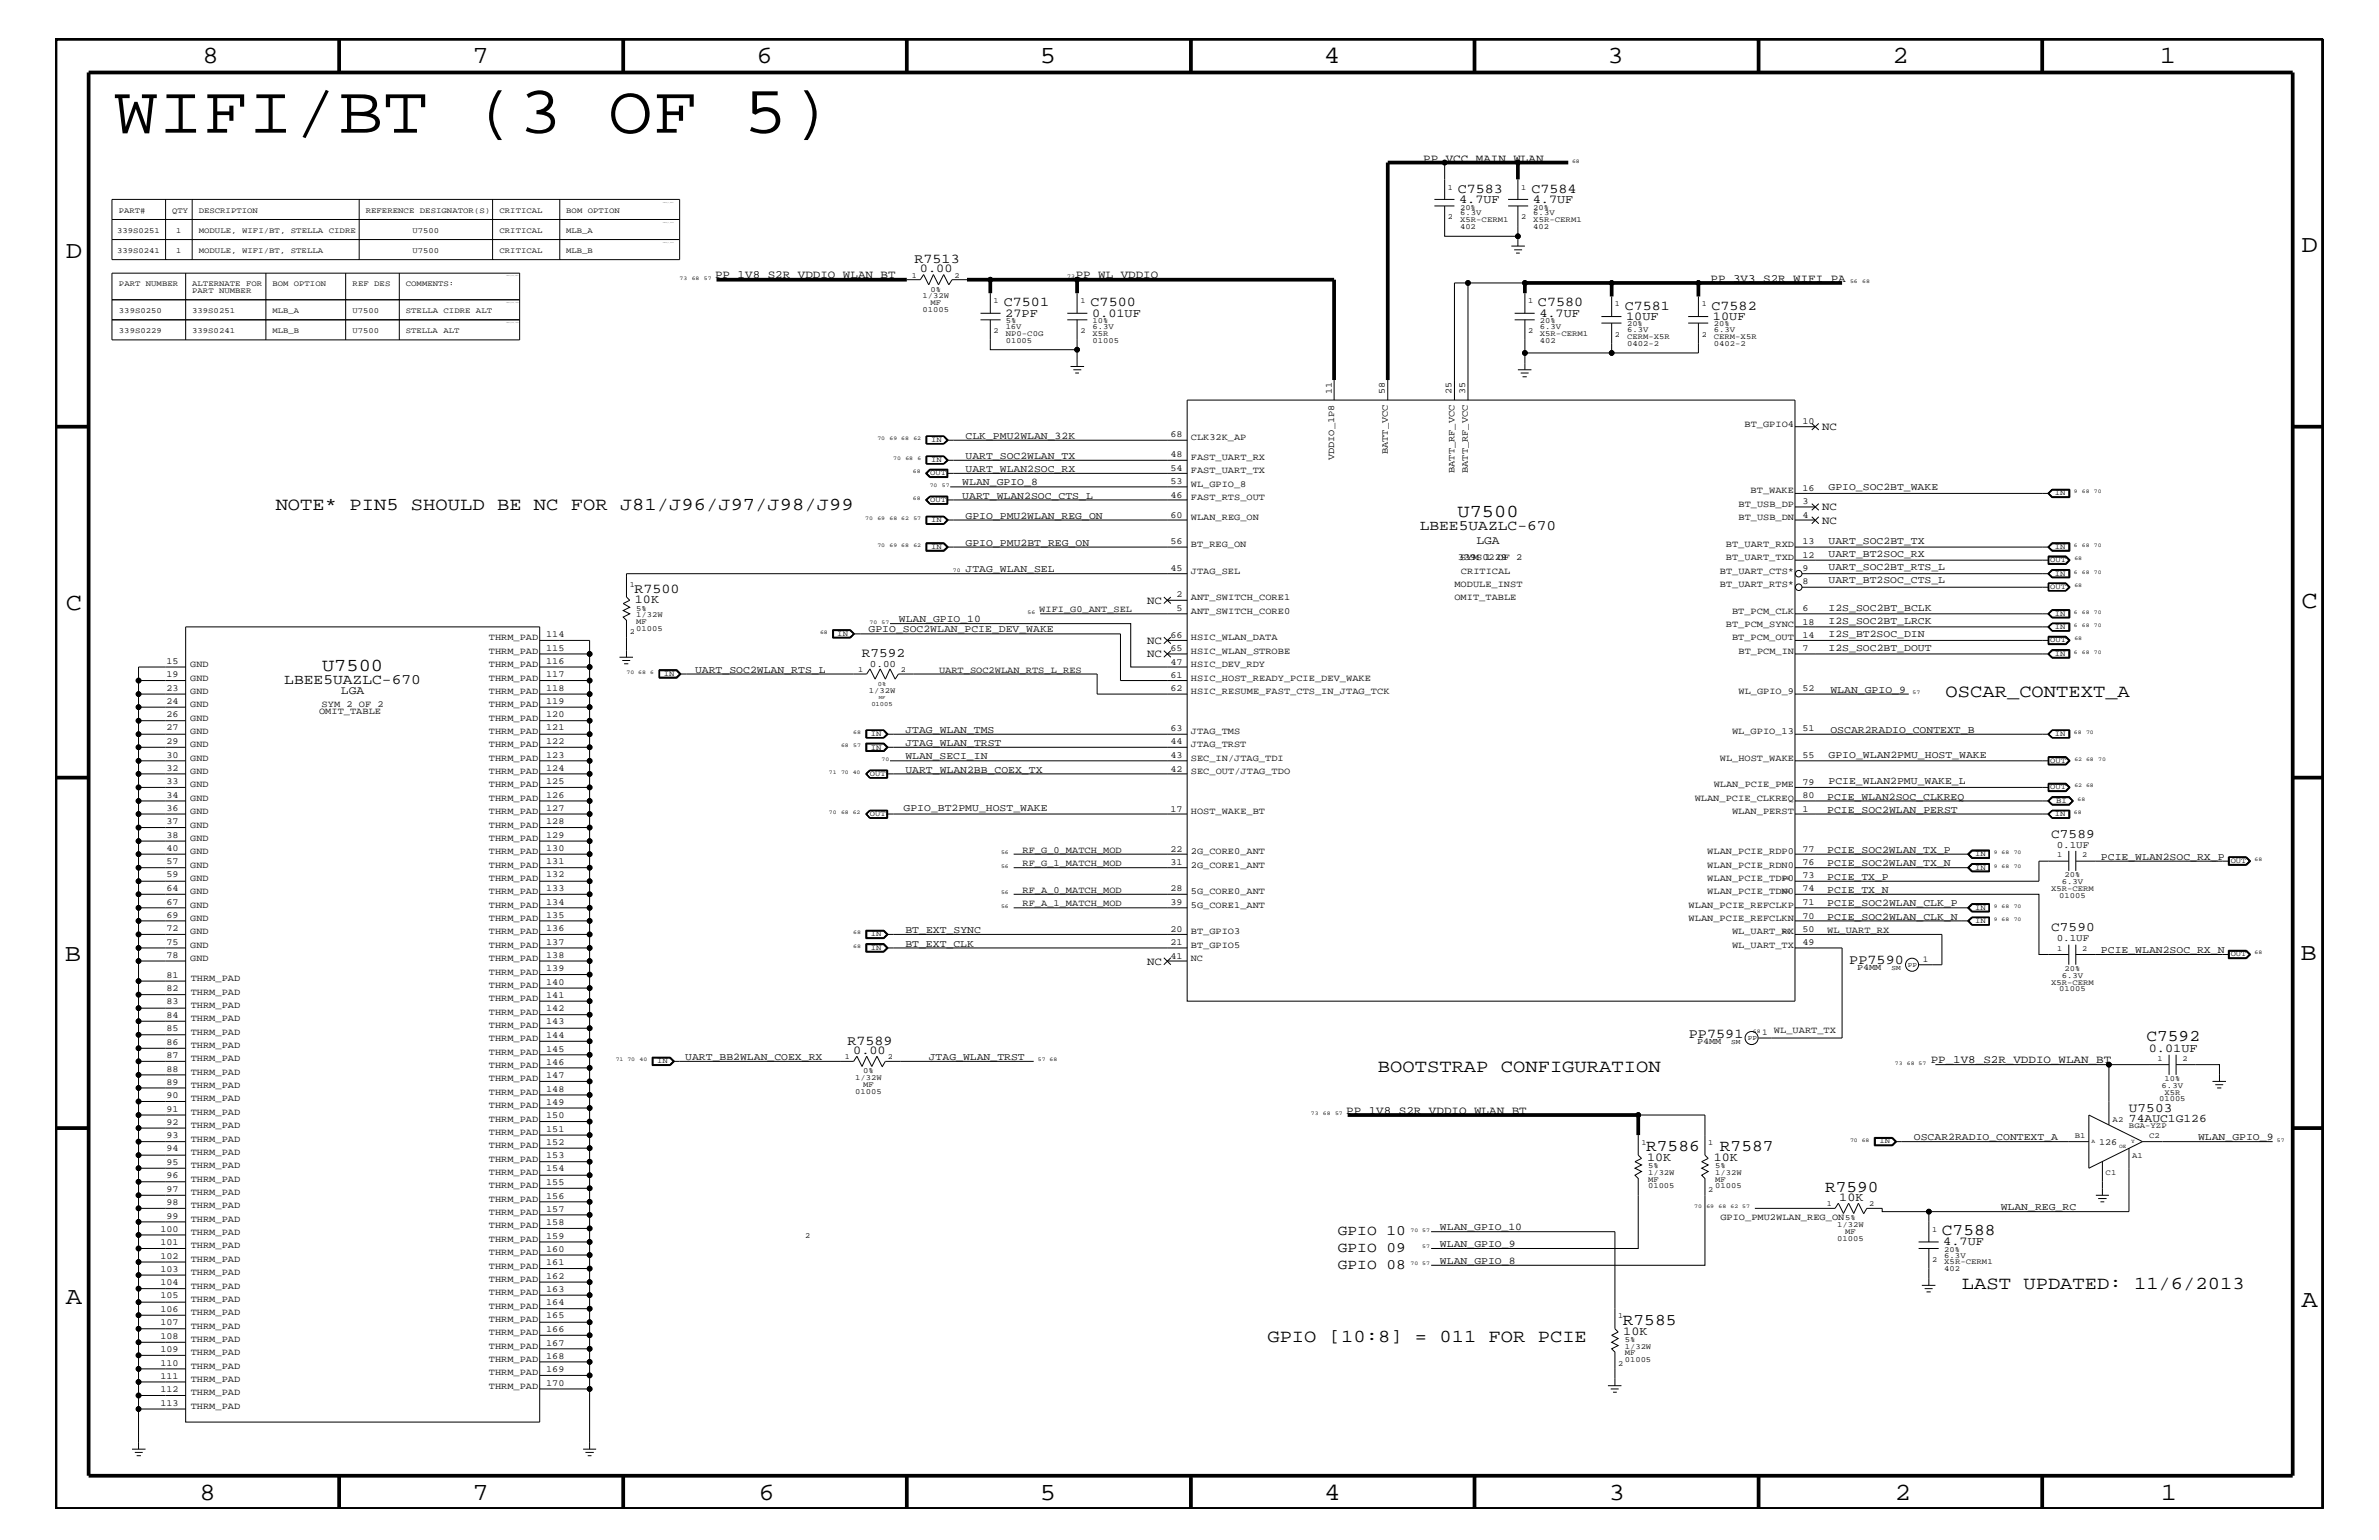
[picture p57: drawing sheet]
<svg xmlns="http://www.w3.org/2000/svg" width="432mm" height="279mm" viewBox="0 0 432 279" stroke-linecap="round" stroke-linejoin="round" font-family="sans-serif">
<defs><g id="words">
<text font-size="12.4" x="20.6" y="24.1">WIFI/BT (3 OF 5)</text>
<g font-size="4.5">
<text x="36.7" y="11.5">8</text>
<text x="85.8" y="11.5">7</text>
<text x="137.3" y="11.5">6</text>
<text x="188.7" y="11.5">5</text>
<text x="240.3" y="11.5">4</text>
<text x="291.8" y="11.5">3</text>
<text x="343.5" y="11.5">2</text>
<text x="392" y="11.5">1</text>
<text x="11.9" y="46.8">D</text>
<text x="417.7" y="45.7">D</text>
<text x="11.9" y="110.6">C</text>
<text x="417.7" y="110.3">C</text>
<text x="11.8" y="174.3">B</text>
<text x="417.6" y="174.2">B</text>
<text x="11.9" y="236.7">A</text>
<text x="417.7" y="237.1">A</text>
<text x="36.2" y="272.1">8</text>
<text x="85.8" y="272.1">7</text>
<text x="137.7" y="272.1">6</text>
<text x="188.7" y="272.1">5</text>
<text x="240.4" y="272.1">4</text>
<text x="292" y="272.1">3</text>
<text x="343.9" y="272.1">2</text>
<text x="392.2" y="272.1">1</text>
</g>
<g font-size="3.3">
<text x="50" y="92.6">NOTE* PIN5 SHOULD BE NC FOR J81/J96/J97/J98/J99</text>
<text x="264.5" y="93.8">U7500</text>
<text x="58.5" y="121.7">U7500</text>
<text x="353.1" y="126.5">OSCAR_CONTEXT_A</text>
<text x="250.1" y="194.4">BOOTSTRAP CONFIGURATION</text>
<text x="356.1" y="233.8">LAST UPDATED: 11/6/2013</text>
<text x="230" y="243.5">GPIO [10:8] = 011 FOR PCIE</text>
</g>
<g font-size="3">
<text x="389.6" y="188.9">C7592</text>
<text x="298.8" y="208.8">R7586</text>
<text x="312.2" y="208.8">R7587</text>
<text x="331.3" y="216.2">R7590</text>
<text x="352.5" y="224.1">C7588</text>
<text x="294.6" y="240.3">R7585</text>
</g>
<g font-size="2.6">
<text x="257.7" y="96.2">LBEE5UAZLC-670</text>
<text x="51.6" y="124.1">LBEE5UAZLC-670</text>
<text x="242.8" y="224.1">GPIO 10</text>
<text x="242.8" y="227.1">GPIO 09</text>
<text x="242.8" y="230.2">GPIO 08</text>
</g>
<g font-size="2.5">
<text x="264.6" y="35">C7583</text>
<text x="278" y="35">C7584</text>
<text x="166" y="47.7">R7513</text>
<text x="182.2" y="55.6">C7501</text>
<text x="198" y="55.6">C7500</text>
<text x="279.1" y="55.6">C7580</text>
<text x="294.9" y="56.2">C7581</text>
<text x="310.6" y="56.2">C7582</text>
<text x="115.1" y="107.6">R7500</text>
<text x="335.7" y="174.9">PP7590</text>
<text x="153.8" y="189.5">R7589</text>
<text x="306.5" y="188.2">PP7591</text>
</g>
<g font-size="2.4">
<text x="156.4" y="119.2">R7592</text>
<text x="372.3" y="152">C7589</text>
<text x="372.3" y="168.9">C7590</text>
<text x="386.4" y="201.8">U7503</text>
</g>
<g font-size="2.2">
<text x="264.8" y="36.8">4.7UF</text>
<text x="278.2" y="36.8">4.7UF</text>
<text x="167" y="49.4">0.00</text>
<text x="182.5" y="57.4">27PF</text>
<text x="198.2" y="57.4">0.01UF</text>
<text x="279.4" y="57.4">4.7UF</text>
<text x="295.1" y="58">10UF</text>
<text x="310.9" y="58">10UF</text>
<text x="115.2" y="109.4">10K</text>
<text x="154.9" y="191.2">0.00</text>
<text x="390" y="190.8">0.01UF</text>
<text x="299" y="210.7">10K</text>
<text x="311.1" y="210.7">10K</text>
<text x="333.8" y="217.9">10K</text>
<text x="352.7" y="225.9">4.7UF</text>
<text x="294.6" y="242.2">10K</text>
</g>
<g font-size="2.1">
<text x="268" y="98.7">LGA</text>
<text x="61.9" y="125.9">LGA</text>
<text x="386.4" y="203.5">74AUC1G126</text>
</g>
<g font-size="2">
<text x="258.3" y="29.3">PP_VCC_MAIN_WLAN</text>
<text x="129.8" y="50.5">PP_1V8_S2R_VDDIO_WLAN_BT</text>
<text x="195.2" y="50.5">PP_WL_VDDIO</text>
<text x="310.5" y="51.1">PP_3V3_S2R_WIFI_PA</text>
<text x="330.7" y="78">NC</text>
<text x="330.7" y="92.6">NC</text>
<text x="330.7" y="95">NC</text>
<text x="208.2" y="109.5">NC</text>
<text x="208.2" y="116.8">NC</text>
<text x="208.2" y="119.2">NC</text>
<text x="208.2" y="175">NC</text>
<text x="350.4" y="192.9">PP_1V8_S2R_VDDIO_WLAN_BT</text>
<text x="244.3" y="202">PP_1V8_S2R_VDDIO_WLAN_BT</text>
</g>
<g font-size="1.9">
<text x="175.3" y="83.3">UART_SOC2WLAN_TX</text>
<text x="175.3" y="79.6">CLK_PMU2WLAN_32K</text>
<text x="174.7" y="88.1">WLAN_GPIO_8</text>
<text x="175.3" y="85.6">UART_WLAN2SOC_RX</text>
<text x="331.9" y="88.9">GPIO_SOC2BT_WAKE</text>
<text x="174.7" y="90.5">UART_WLAN2SOC_CTS_L</text>
<text x="175.3" y="94.2">GPIO_PMU2WLAN_REG_ON</text>
<text x="175.3" y="99">GPIO_PMU2BT_REG_ON</text>
<text x="331.9" y="101">UART_BT2SOC_RX</text>
<text x="331.9" y="98.7">UART_SOC2BT_TX</text>
<text x="175.3" y="103.8">JTAG_WLAN_SEL</text>
<text x="331.9" y="103.5">UART_SOC2BT_RTS_L</text>
<text x="331.9" y="105.9">UART_BT2SOC_CTS_L</text>
<text x="163.2" y="112.9">WLAN_GPIO_10</text>
<text x="331.9" y="110.8">I2S_SOC2BT_BCLK</text>
<text x="331.9" y="113.1">I2S_SOC2BT_LRCK</text>
<text x="157.6" y="114.8">GPIO_SOC2WLAN_PCIE_DEV_WAKE</text>
<text x="331.9" y="115.6">I2S_BT2SOC_DIN</text>
<text x="331.9" y="118.1">I2S_SOC2BT_DOUT</text>
<text x="126.2" y="122">UART_SOC2WLAN_RTS_L</text>
<text x="332.2" y="125.7">WLAN_GPIO_9</text>
<text x="164.3" y="133">JTAG_WLAN_TMS</text>
<text x="164.3" y="135.3">JTAG_WLAN_TRST</text>
<text x="164.3" y="137.8">WLAN_SECI_IN</text>
<text x="331.9" y="137.4">GPIO_WLAN2PMU_HOST_WAKE</text>
<text x="332.2" y="133">OSCAR2RADIO_CONTEXT_B</text>
<text x="164.3" y="140.2">UART_WLAN2BB_COEX_TX</text>
<text x="331.9" y="142.3">PCIE_WLAN2PMU_WAKE_L</text>
<text x="164" y="147.1">GPIO_BT2PMU_HOST_WAKE</text>
<text x="331.6" y="145.1">PCIE_WLAN2SOC_CLKREQ</text>
<text x="331.6" y="147.5">PCIE_SOC2WLAN_PERST</text>
<text x="331.6" y="154.7">PCIE_SOC2WLAN_TX_P</text>
<text x="381.3" y="156">PCIE_WLAN2SOC_RX_P</text>
<text x="331.6" y="157.2">PCIE_SOC2WLAN_TX_N</text>
<text x="331.6" y="159.6">PCIE_TX_P</text>
<text x="331.6" y="162">PCIE_TX_N</text>
<text x="331.6" y="166.9">PCIE_SOC2WLAN_CLK_N</text>
<text x="331.6" y="164.5">PCIE_SOC2WLAN_CLK_P</text>
<text x="164.3" y="171.7">BT_EXT_CLK</text>
<text x="164.3" y="169.3">BT_EXT_SYNC</text>
<text x="381.3" y="172.9">PCIE_WLAN2SOC_RX_N</text>
<text x="124.4" y="192.3">UART_BB2WLAN_COEX_RX</text>
<text x="168.6" y="192.3">JTAG_WLAN_TRST</text>
<text x="347.4" y="206.9">OSCAR2RADIO_CONTEXT_A</text>
<text x="398.9" y="206.9">WLAN_GPIO_9</text>
<text x="363.1" y="219.6">WLAN_REG_RC</text>
<text x="261.4" y="226.3">WLAN_GPIO_9</text>
<text x="261.4" y="223.2">WLAN_GPIO_10</text>
<text x="261.4" y="229.3">WLAN_GPIO_8</text>
</g>
<g font-size="1.8">
<text x="157.9" y="120.9">0.00</text>
<text x="373.3" y="153.8">0.1UF</text>
<text x="373.3" y="170.7">0.1UF</text>
</g>
<g font-size="1.7">
<text x="241.7" y="71.5" transform="rotate(-90 241.7 71.5)">11</text>
<text x="251.4" y="71.5" transform="rotate(-90 251.4 71.5)">58</text>
<text x="263.5" y="71.5" transform="rotate(-90 263.5 71.5)">25</text>
<text x="265.9" y="71.5" transform="rotate(-90 265.9 71.5)">35</text>
<text x="316.7" y="77.4">BT_GPIO4</text>
<text x="327.2" y="76.9">10</text>
<text x="212.4" y="79.4">68</text>
<text x="212.4" y="83">48</text>
<text x="216.2" y="83.5">FAST_UART_RX</text>
<text x="216.2" y="79.9">CLK32K_AP</text>
<text x="242.1" y="83.5" transform="rotate(-90 242.1 83.5)">VDDIO_1P8</text>
<text x="251.9" y="82.4" transform="rotate(-90 251.9 82.4)">BATT_VCC</text>
<text x="212.4" y="85.4">54</text>
<text x="212.4" y="87.8">53</text>
<text x="216.2" y="85.9">FAST_UART_TX</text>
<text x="216.2" y="88.3">WL_GPIO_8</text>
<text x="264" y="85.8" transform="rotate(-90 264 85.8)">BATT_RF_VCC</text>
<text x="266.4" y="85.8" transform="rotate(-90 266.4 85.8)">BATT_RF_VCC</text>
<text x="317.8" y="89.5">BT_WAKE</text>
<text x="327.2" y="89">16</text>
<text x="212.4" y="90.3">46</text>
<text x="212.4" y="93.9">60</text>
<text x="216.2" y="90.7">FAST_RTS_OUT</text>
<text x="216.2" y="94.3">WLAN_REG_ON</text>
<text x="315.6" y="92">BT_USB_DP</text>
<text x="315.6" y="94.3">BT_USB_DN</text>
<text x="327.2" y="93.9">4</text>
<text x="327.2" y="91.5">3</text>
<text x="212.4" y="98.7">56</text>
<text x="216.2" y="99.3">BT_REG_ON</text>
<text x="264.6" y="101.6">339S0229</text>
<text x="265" y="101.6">SYM 1 OF 2</text>
<text x="313.3" y="99.3">BT_UART_RXD</text>
<text x="313.3" y="101.6">BT_UART_TXD</text>
<text x="327.2" y="98.7">13</text>
<text x="327.2" y="101.2">12</text>
<text x="212.4" y="103.6">45</text>
<text x="216.2" y="104.1">JTAG_SEL</text>
<text x="264" y="106.5">MODULE_INST</text>
<text x="265.2" y="104.1">CRITICAL</text>
<text x="312.2" y="106.5">BT_UART_RTS*</text>
<text x="312.2" y="104.1">BT_UART_CTS*</text>
<text x="327.2" y="103.6">9</text>
<text x="327.2" y="106">8</text>
<text x="188.6" y="111.1">WIFI_G0_ANT_SEL</text>
<text x="213.5" y="110.9">5</text>
<text x="213.5" y="108.4">2</text>
<text x="216.2" y="111.4">ANT_SWITCH_CORE0</text>
<text x="216.2" y="108.9">ANT_SWITCH_CORE1</text>
<text x="264" y="108.9">OMIT_TABLE</text>
<text x="313.3" y="113.7">BT_PCM_SYNC</text>
<text x="314.4" y="111.4">BT_PCM_CLK</text>
<text x="327.2" y="110.9">6</text>
<text x="327.2" y="113.3">18</text>
<text x="88.7" y="118.6">THRM_PAD</text>
<text x="88.7" y="116.2">THRM_PAD</text>
<text x="99.1" y="115.6">114</text>
<text x="99.1" y="118.1">115</text>
<text x="212.4" y="115.7">66</text>
<text x="212.4" y="118.1">65</text>
<text x="216.2" y="116.2">HSIC_WLAN_DATA</text>
<text x="216.2" y="118.6">HSIC_WLAN_STROBE</text>
<text x="314.4" y="116.2">BT_PCM_OUT</text>
<text x="315.6" y="118.6">BT_PCM_IN</text>
<text x="327.2" y="118.1">7</text>
<text x="327.2" y="115.7">14</text>
<text x="30.2" y="120.4">15</text>
<text x="30.2" y="122.9">19</text>
<text x="30.2" y="125.3">23</text>
<text x="34.5" y="121">GND</text>
<text x="34.5" y="123.5">GND</text>
<text x="34.5" y="125.9">GND</text>
<text x="88.7" y="125.9">THRM_PAD</text>
<text x="88.7" y="123.5">THRM_PAD</text>
<text x="88.7" y="121">THRM_PAD</text>
<text x="99.1" y="120.4">116</text>
<text x="99.1" y="122.9">117</text>
<text x="99.1" y="125.3">118</text>
<text x="170.4" y="122">UART_SOC2WLAN_RTS_L_RES</text>
<text x="212.4" y="120.6">47</text>
<text x="212.4" y="123">61</text>
<text x="212.4" y="125.4">62</text>
<text x="216.2" y="121">HSIC_DEV_RDY</text>
<text x="216.2" y="123.5">HSIC_HOST_READY_PCIE_DEV_WAKE</text>
<text x="216.2" y="125.9">HSIC_RESUME_FAST_CTS_IN_JTAG_TCK</text>
<text x="315.6" y="125.9">WL_GPIO_9</text>
<text x="327.2" y="125.4">52</text>
<text x="30.2" y="127.7">24</text>
<text x="30.2" y="130.2">26</text>
<text x="34.5" y="128.3">GND</text>
<text x="34.5" y="130.8">GND</text>
<text x="57.9" y="129.6">OMIT_TABLE</text>
<text x="58.4" y="128.3">SYM 2 OF 2</text>
<text x="88.7" y="130.8">THRM_PAD</text>
<text x="88.7" y="128.3">THRM_PAD</text>
<text x="99.1" y="127.7">119</text>
<text x="99.1" y="130.2">120</text>
<text x="30.2" y="132.5">27</text>
<text x="30.2" y="135">29</text>
<text x="30.2" y="137.4">30</text>
<text x="34.5" y="133.2">GND</text>
<text x="34.5" y="135.6">GND</text>
<text x="88.7" y="135.6">THRM_PAD</text>
<text x="88.7" y="133.2">THRM_PAD</text>
<text x="99.1" y="132.5">121</text>
<text x="99.1" y="135">122</text>
<text x="99.1" y="137.4">123</text>
<text x="212.4" y="132.7">63</text>
<text x="212.4" y="135.1">44</text>
<text x="212.4" y="137.5">43</text>
<text x="216.2" y="133.2">JTAG_TMS</text>
<text x="216.2" y="135.6">JTAG_TRST</text>
<text x="314.4" y="133.2">WL_GPIO_13</text>
<text x="327.2" y="132.7">51</text>
<text x="327.2" y="137.5">55</text>
<text x="30.2" y="139.8">32</text>
<text x="30.2" y="142.3">33</text>
<text x="34.5" y="140.4">GND</text>
<text x="34.5" y="142.9">GND</text>
<text x="34.5" y="138">GND</text>
<text x="88.7" y="142.9">THRM_PAD</text>
<text x="88.7" y="140.4">THRM_PAD</text>
<text x="88.7" y="138">THRM_PAD</text>
<text x="99.1" y="139.8">124</text>
<text x="99.1" y="142.3">125</text>
<text x="212.4" y="140">42</text>
<text x="216.2" y="138">SEC_IN/JTAG_TDI</text>
<text x="216.2" y="140.4">SEC_OUT/JTAG_TDO</text>
<text x="311.1" y="142.9">WLAN_PCIE_PME</text>
<text x="312.2" y="138">WL_HOST_WAKE</text>
<text x="327.2" y="142.4">79</text>
<text x="30.2" y="144.7">34</text>
<text x="30.2" y="147.1">36</text>
<text x="30.2" y="149.5">37</text>
<text x="34.5" y="145.3">GND</text>
<text x="34.5" y="147.7">GND</text>
<text x="88.7" y="147.7">THRM_PAD</text>
<text x="88.7" y="145.3">THRM_PAD</text>
<text x="99.1" y="144.7">126</text>
<text x="99.1" y="147.1">127</text>
<text x="99.1" y="149.5">128</text>
<text x="212.4" y="147.3">17</text>
<text x="216.2" y="147.7">HOST_WAKE_BT</text>
<text x="307.6" y="145.3">WLAN_PCIE_CLKREQ</text>
<text x="314.4" y="147.7">WLAN_PERST</text>
<text x="327.2" y="144.8">80</text>
<text x="327.2" y="147.3">1</text>
<text x="30.2" y="152">38</text>
<text x="30.2" y="154.4">40</text>
<text x="34.5" y="152.6">GND</text>
<text x="34.5" y="155">GND</text>
<text x="34.5" y="150.1">GND</text>
<text x="88.7" y="155">THRM_PAD</text>
<text x="88.7" y="152.6">THRM_PAD</text>
<text x="88.7" y="150.1">THRM_PAD</text>
<text x="99.1" y="152">129</text>
<text x="99.1" y="154.4">130</text>
<text x="185.6" y="154.7">RF_G_0_MATCH_MOD</text>
<text x="212.4" y="154.5">22</text>
<text x="216.2" y="155">2G_CORE0_ANT</text>
<text x="309.9" y="155">WLAN_PCIE_RDP0</text>
<text x="327.2" y="154.5">77</text>
<text x="30.2" y="156.8">57</text>
<text x="30.2" y="159.2">59</text>
<text x="30.2" y="161.7">64</text>
<text x="34.5" y="157.4">GND</text>
<text x="34.5" y="159.9">GND</text>
<text x="88.7" y="157.4">THRM_PAD</text>
<text x="88.7" y="159.9">THRM_PAD</text>
<text x="99.1" y="156.8">131</text>
<text x="99.1" y="159.2">132</text>
<text x="99.1" y="161.7">133</text>
<text x="185.6" y="162">RF_A_0_MATCH_MOD</text>
<text x="185.6" y="157.2">RF_G_1_MATCH_MOD</text>
<text x="212.4" y="156.9">31</text>
<text x="212.4" y="161.7">28</text>
<text x="216.2" y="157.4">2G_CORE1_ANT</text>
<text x="309.9" y="159.9">WLAN_PCIE_TDP0</text>
<text x="309.9" y="157.4">WLAN_PCIE_RDN0</text>
<text x="327.2" y="156.9">76</text>
<text x="327.2" y="161.7">74</text>
<text x="327.2" y="159.4">73</text>
<text x="30.2" y="164.1">67</text>
<text x="30.2" y="166.5">69</text>
<text x="34.5" y="164.7">GND</text>
<text x="34.5" y="167.1">GND</text>
<text x="34.5" y="162.2">GND</text>
<text x="88.7" y="167.1">THRM_PAD</text>
<text x="88.7" y="164.7">THRM_PAD</text>
<text x="88.7" y="162.2">THRM_PAD</text>
<text x="99.1" y="164.1">134</text>
<text x="99.1" y="166.5">135</text>
<text x="185.6" y="164.5">RF_A_1_MATCH_MOD</text>
<text x="212.4" y="164.2">39</text>
<text x="216.2" y="162.2">5G_CORE0_ANT</text>
<text x="216.2" y="164.7">5G_CORE1_ANT</text>
<text x="306.5" y="164.7">WLAN_PCIE_REFCLKP</text>
<text x="306.5" y="167.1">WLAN_PCIE_REFCLKN</text>
<text x="309.9" y="162.2">WLAN_PCIE_TDN0</text>
<text x="327.2" y="166.7">70</text>
<text x="327.2" y="164.2">71</text>
<text x="30.2" y="168.9">72</text>
<text x="30.2" y="171.4">75</text>
<text x="30.2" y="173.8">78</text>
<text x="34.5" y="169.5">GND</text>
<text x="34.5" y="172">GND</text>
<text x="88.7" y="172">THRM_PAD</text>
<text x="88.7" y="169.5">THRM_PAD</text>
<text x="99.1" y="168.9">136</text>
<text x="99.1" y="171.4">137</text>
<text x="99.1" y="173.8">138</text>
<text x="212.4" y="169">20</text>
<text x="212.4" y="171.5">21</text>
<text x="212.4" y="173.9">41</text>
<text x="216.2" y="172">BT_GPIO5</text>
<text x="216.2" y="169.5">BT_GPIO3</text>
<text x="314.4" y="172">WL_UART_TX</text>
<text x="314.4" y="169.5">WL_UART_RX</text>
<text x="327.2" y="169">50</text>
<text x="327.2" y="171.5">49</text>
<text x="331.6" y="169.3">WL_UART_RX</text>
<text x="30.2" y="177.4">81</text>
<text x="30.2" y="179.9">82</text>
<text x="34.5" y="174.4">GND</text>
<text x="34.6" y="178">THRM_PAD</text>
<text x="88.7" y="179.3">THRM_PAD</text>
<text x="88.7" y="176.8">THRM_PAD</text>
<text x="88.7" y="174.4">THRM_PAD</text>
<text x="99.1" y="176.2">139</text>
<text x="99.1" y="178.7">140</text>
<text x="216.2" y="174.4">NC</text>
<text x="30.2" y="182.2">83</text>
<text x="30.2" y="184.7">84</text>
<text x="34.6" y="180.5">THRM_PAD</text>
<text x="34.6" y="182.9">THRM_PAD</text>
<text x="34.6" y="185.3">THRM_PAD</text>
<text x="88.7" y="184.1">THRM_PAD</text>
<text x="88.7" y="181.6">THRM_PAD</text>
<text x="99.1" y="181">141</text>
<text x="99.1" y="183.5">142</text>
<text x="99.1" y="185.9">143</text>
<text x="30.2" y="187.1">85</text>
<text x="30.2" y="189.5">86</text>
<text x="30.2" y="192">87</text>
<text x="34.6" y="190.2">THRM_PAD</text>
<text x="34.6" y="187.7">THRM_PAD</text>
<text x="88.7" y="191.4">THRM_PAD</text>
<text x="88.7" y="188.9">THRM_PAD</text>
<text x="88.7" y="186.5">THRM_PAD</text>
<text x="99.1" y="188.3">144</text>
<text x="99.1" y="190.8">145</text>
<text x="30.2" y="194.4">88</text>
<text x="30.2" y="196.8">89</text>
<text x="34.6" y="192.6">THRM_PAD</text>
<text x="34.6" y="195">THRM_PAD</text>
<text x="34.6" y="197.4">THRM_PAD</text>
<text x="88.7" y="196.2">THRM_PAD</text>
<text x="88.7" y="193.7">THRM_PAD</text>
<text x="99.1" y="193.2">146</text>
<text x="99.1" y="195.6">147</text>
<text x="30.2" y="201.7">91</text>
<text x="30.2" y="199.2">90</text>
<text x="34.6" y="202.3">THRM_PAD</text>
<text x="34.6" y="199.8">THRM_PAD</text>
<text x="88.7" y="203.5">THRM_PAD</text>
<text x="88.7" y="201">THRM_PAD</text>
<text x="88.7" y="198.7">THRM_PAD</text>
<text x="99.1" y="198.1">148</text>
<text x="99.1" y="200.4">149</text>
<text x="99.1" y="202.9">150</text>
<text x="30.2" y="204.1">92</text>
<text x="30.2" y="206.5">93</text>
<text x="30.2" y="208.9">94</text>
<text x="34.6" y="209.6">THRM_PAD</text>
<text x="34.6" y="207.1">THRM_PAD</text>
<text x="34.6" y="204.7">THRM_PAD</text>
<text x="88.7" y="208.3">THRM_PAD</text>
<text x="88.7" y="205.9">THRM_PAD</text>
<text x="99.1" y="205.3">151</text>
<text x="99.1" y="207.7">152</text>
<text x="381" y="207.7">126</text>
<text x="30.2" y="211.4">95</text>
<text x="30.2" y="213.8">96</text>
<text x="34.6" y="214.4">THRM_PAD</text>
<text x="34.6" y="211.9">THRM_PAD</text>
<text x="88.7" y="215.6">THRM_PAD</text>
<text x="88.7" y="213.2">THRM_PAD</text>
<text x="88.7" y="210.8">THRM_PAD</text>
<text x="99.1" y="210.2">153</text>
<text x="99.1" y="212.5">154</text>
<text x="99.1" y="215">155</text>
<text x="30.2" y="216.2">97</text>
<text x="30.2" y="218.6">98</text>
<text x="30.2" y="221.1">99</text>
<text x="34.6" y="221.7">THRM_PAD</text>
<text x="34.6" y="219.2">THRM_PAD</text>
<text x="34.6" y="216.9">THRM_PAD</text>
<text x="88.7" y="220.4">THRM_PAD</text>
<text x="88.7" y="218">THRM_PAD</text>
<text x="99.1" y="217.5">156</text>
<text x="99.1" y="219.8">157</text>
<text x="312.3" y="221.4">GPIO_PMU2WLAN_REG_ON</text>
<text x="29.1" y="223.5">100</text>
<text x="29.1" y="225.9">101</text>
<text x="34.6" y="226.5">THRM_PAD</text>
<text x="34.6" y="224.1">THRM_PAD</text>
<text x="88.7" y="227.7">THRM_PAD</text>
<text x="88.7" y="225.3">THRM_PAD</text>
<text x="88.7" y="222.9">THRM_PAD</text>
<text x="99.1" y="222.3">158</text>
<text x="99.1" y="224.7">159</text>
<text x="99.1" y="227.1">160</text>
<text x="29.1" y="228.4">102</text>
<text x="29.1" y="230.7">103</text>
<text x="29.1" y="233.2">104</text>
<text x="34.6" y="233.8">THRM_PAD</text>
<text x="34.6" y="231.3">THRM_PAD</text>
<text x="34.6" y="229">THRM_PAD</text>
<text x="88.7" y="232.6">THRM_PAD</text>
<text x="88.7" y="230.2">THRM_PAD</text>
<text x="99.1" y="229.6">161</text>
<text x="99.1" y="232">162</text>
<text x="29.1" y="235.6">105</text>
<text x="29.1" y="238">106</text>
<text x="34.6" y="238.6">THRM_PAD</text>
<text x="34.6" y="236.2">THRM_PAD</text>
<text x="88.7" y="235">THRM_PAD</text>
<text x="88.7" y="237.4">THRM_PAD</text>
<text x="88.7" y="239.9">THRM_PAD</text>
<text x="99.1" y="234.4">163</text>
<text x="99.1" y="236.8">164</text>
<text x="99.1" y="239.2">165</text>
<text x="29.1" y="240.5">107</text>
<text x="29.1" y="242.9">108</text>
<text x="29.1" y="245.3">109</text>
<text x="34.6" y="241.1">THRM_PAD</text>
<text x="34.6" y="243.5">THRM_PAD</text>
<text x="34.6" y="245.9">THRM_PAD</text>
<text x="88.7" y="244.7">THRM_PAD</text>
<text x="88.7" y="242.3">THRM_PAD</text>
<text x="99.1" y="241.7">166</text>
<text x="99.1" y="244.1">167</text>
<text x="29.1" y="247.8">110</text>
<text x="29.1" y="250.1">111</text>
<text x="34.6" y="248.4">THRM_PAD</text>
<text x="34.6" y="250.7">THRM_PAD</text>
<text x="88.7" y="252">THRM_PAD</text>
<text x="88.7" y="249.5">THRM_PAD</text>
<text x="88.7" y="247.1">THRM_PAD</text>
<text x="99.1" y="246.5">168</text>
<text x="99.1" y="248.9">169</text>
<text x="99.1" y="251.4">170</text>
<text x="29.1" y="252.6">112</text>
<text x="29.1" y="255">113</text>
<text x="34.6" y="253.2">THRM_PAD</text>
<text x="34.6" y="255.6">THRM_PAD</text>
</g>
<g font-size="1.6">
<text x="337.1" y="176.1">P4MM</text>
<text x="349" y="174.5">1</text>
<text x="308" y="189.4">P4MM</text>
<text x="319.9" y="187.8">1 WL_UART_TX</text>
</g>
<g font-size="1.4">
<text x="262.8" y="34.4">1</text>
<text x="276.1" y="34.4">1</text>
<text x="21.6" y="38.6">PART#</text>
<text x="31.2" y="38.6">QTY</text>
<text x="36.1" y="38.6">DESCRIPTION</text>
<text x="66.4" y="38.6">REFERENCE DESIGNATOR(S)</text>
<text x="90.7" y="38.6">CRITICAL</text>
<text x="102.8" y="38.6">BOM OPTION</text>
<text x="262.8" y="39.8">2</text>
<text x="265" y="38">20%</text>
<text x="265" y="41.5">402</text>
<text x="265" y="39.1">6.3V</text>
<text x="265" y="40.3">X5R-CERM1</text>
<text x="276.1" y="39.8">2</text>
<text x="278.3" y="40.3">X5R-CERM1</text>
<text x="278.3" y="39.1">6.3V</text>
<text x="278.3" y="38">20%</text>
<text x="278.3" y="41.5">402</text>
<text x="21.3" y="42.3">339S0251</text>
<text x="21.3" y="45.9">339S0241</text>
<text x="32" y="42.3">1</text>
<text x="32" y="45.9">1</text>
<text x="36.1" y="42.3">MODULE, WIFI/BT, STELLA CIDRE</text>
<text x="36.1" y="45.9">MODULE, WIFI/BT, STELLA</text>
<text x="74.9" y="42.3">U7500</text>
<text x="74.9" y="45.9">U7500</text>
<text x="90.7" y="42.3">CRITICAL</text>
<text x="90.7" y="45.9">CRITICAL</text>
<text x="102.8" y="42.3">MLB_A</text>
<text x="102.8" y="45.9">MLB_B</text>
<text x="21.6" y="51.9">PART NUMBER</text>
<text x="34.9" y="51.9">ALTERNATE FOR</text>
<text x="34.9" y="53.2">PART NUMBER</text>
<text x="49.4" y="51.9">BOM OPTION</text>
<text x="64" y="51.9">REF DES</text>
<text x="73.7" y="51.9">COMMENTS:</text>
<text x="165.5" y="50.4">1</text>
<text x="168.9" y="52.9">0%</text>
<text x="173.2" y="50.4">2</text>
<text x="21.6" y="56.8">339S0250</text>
<text x="34.9" y="56.8">339S0251</text>
<text x="49.4" y="56.8">MLB_A</text>
<text x="64" y="56.8">U7500</text>
<text x="73.7" y="56.8">STELLA CIDRE ALT</text>
<text x="167.4" y="56.6">01005</text>
<text x="167.4" y="54.1">1/32W</text>
<text x="168.9" y="55.3">MF</text>
<text x="180.3" y="55">1</text>
<text x="182.5" y="58.6">5%</text>
<text x="182.5" y="59.7">16V</text>
<text x="196.1" y="55">1</text>
<text x="198.3" y="59.7">6.3V</text>
<text x="198.3" y="58.6">10%</text>
<text x="277.4" y="55">1</text>
<text x="279.5" y="59.7">6.3V</text>
<text x="279.5" y="58.6">20%</text>
<text x="293.1" y="55.6">1</text>
<text x="295.3" y="59.2">20%</text>
<text x="308.9" y="55.6">1</text>
<text x="311.1" y="59.2">20%</text>
<text x="21.6" y="60.4">339S0229</text>
<text x="34.9" y="60.4">339S0241</text>
<text x="49.4" y="60.4">MLB_B</text>
<text x="64" y="60.4">U7500</text>
<text x="73.7" y="60.4">STELLA ALT</text>
<text x="180.3" y="60.4">2</text>
<text x="182.5" y="60.9">NP0-C0G</text>
<text x="182.5" y="62.2">01005</text>
<text x="196.1" y="60.4">2</text>
<text x="198.3" y="62.2">01005</text>
<text x="198.3" y="60.9">X5R</text>
<text x="277.4" y="60.4">2</text>
<text x="279.5" y="60.9">X5R-CERM1</text>
<text x="279.5" y="62.2">402</text>
<text x="293.1" y="61.1">2</text>
<text x="295.3" y="62.8">0402-2</text>
<text x="295.3" y="60.3">6.3V</text>
<text x="295.3" y="61.5">CERM-X5R</text>
<text x="308.9" y="61.1">2</text>
<text x="311.1" y="62.8">0402-2</text>
<text x="311.1" y="60.3">6.3V</text>
<text x="311.1" y="61.5">CERM-X5R</text>
<text x="169" y="83.8">IN</text>
<text x="169" y="80.2">IN</text>
<text x="168.8" y="86.2">OUT</text>
<text x="373" y="89.9">IN</text>
<text x="168.8" y="91.1">OUT</text>
<text x="169" y="94.8">IN</text>
<text x="169" y="99.6">IN</text>
<text x="373" y="99.6">IN</text>
<text x="114.3" y="106.5">1</text>
<text x="372.1" y="106.9">OUT</text>
<text x="372.1" y="102.1">OUT</text>
<text x="373" y="104.4">IN</text>
<text x="115.5" y="113.1">MF</text>
<text x="115.5" y="110.8">5%</text>
<text x="115.5" y="112">1/32W</text>
<text x="373" y="111.7">IN</text>
<text x="114.3" y="115">2</text>
<text x="115.5" y="114.4">01005</text>
<text x="152" y="115.3">IN</text>
<text x="372.1" y="116.5">OUT</text>
<text x="373" y="119">IN</text>
<text x="373" y="114.2">IN</text>
<text x="120.5" y="122.6">IN</text>
<text x="155.8" y="121.9">1</text>
<text x="157.7" y="125.7">1/32W</text>
<text x="163.5" y="121.9">2</text>
<text x="158.1" y="136">IN</text>
<text x="158.1" y="133.5">IN</text>
<text x="373" y="133.5">IN</text>
<text x="157.9" y="140.8">OUT</text>
<text x="372.1" y="138.4">OUT</text>
<text x="372.1" y="143.2">OUT</text>
<text x="157.9" y="148.1">OUT</text>
<text x="373" y="148.1">IN</text>
<text x="373.2" y="145.7">BI</text>
<text x="358.5" y="155.4">IN</text>
<text x="373.4" y="155.6">1</text>
<text x="378" y="155.6">2</text>
<text x="358.5" y="157.8">IN</text>
<text x="372.3" y="161.7">X5R-CERM</text>
<text x="374.2" y="160.5">6.3V</text>
<text x="374.7" y="159.2">20%</text>
<text x="404.9" y="156.6">OUT</text>
<text x="358.5" y="167.5">IN</text>
<text x="358.5" y="165">IN</text>
<text x="373.8" y="162.8">01005</text>
<text x="158.1" y="169.9">IN</text>
<text x="158.1" y="172.3">IN</text>
<text x="373.4" y="172.6">1</text>
<text x="378" y="172.6">2</text>
<text x="404.9" y="173.5">OUT</text>
<text x="372.3" y="178.7">X5R-CERM</text>
<text x="373.8" y="179.9">01005</text>
<text x="374.2" y="177.4">6.3V</text>
<text x="374.7" y="176.2">20%</text>
<text x="119.3" y="192.9">IN</text>
<text x="153.3" y="192.2">1</text>
<text x="155.2" y="195.9">1/32W</text>
<text x="156.7" y="194.8">0%</text>
<text x="156.7" y="197.2">MF</text>
<text x="161.1" y="192.2">2</text>
<text x="391.6" y="192.6">1</text>
<text x="392.3" y="197.4">6.3V</text>
<text x="392.9" y="196.2">10%</text>
<text x="396.2" y="192.6">2</text>
<text x="155.2" y="198.4">01005</text>
<text x="383.5" y="203.5">A2</text>
<text x="391.9" y="199.8">01005</text>
<text x="392.9" y="198.7">X5R</text>
<text x="297.9" y="207.7">1</text>
<text x="310" y="207.7">1</text>
<text x="341.1" y="207.5">IN</text>
<text x="376.6" y="206.5">B1</text>
<text x="386.4" y="204.7">BGA-YZP</text>
<text x="390.1" y="206.5">C2</text>
<text x="299.1" y="214.4">MF</text>
<text x="299.1" y="211.9">5%</text>
<text x="299.1" y="215.6">01005</text>
<text x="299.1" y="213.2">1/32W</text>
<text x="311.3" y="211.9">5%</text>
<text x="311.3" y="214.4">MF</text>
<text x="311.3" y="213.2">1/32W</text>
<text x="311.3" y="215.6">01005</text>
<text x="382.2" y="213.2">C1</text>
<text x="387" y="210.2">A1</text>
<text x="310" y="216.2">2</text>
<text x="331.6" y="218.9">1</text>
<text x="334.9" y="221.4">5%</text>
<text x="339.3" y="218.9">2</text>
<text x="146.1" y="224.6">2</text>
<text x="333.5" y="222.6">1/32W</text>
<text x="333.5" y="225.1">01005</text>
<text x="334.9" y="223.9">MF</text>
<text x="350.7" y="223.5">1</text>
<text x="352.9" y="227.1">20%</text>
<text x="350.7" y="229">2</text>
<text x="352.9" y="230.7">402</text>
<text x="352.9" y="228.2">6.3V</text>
<text x="352.9" y="229.4">X5R-CERM1</text>
<text x="293.7" y="239.2">1</text>
<text x="294.9" y="243.5">5%</text>
<text x="294.9" y="245.9">MF</text>
<text x="294.9" y="244.7">1/32W</text>
<text x="293.7" y="247.8">2</text>
<text x="294.9" y="247.1">01005</text>
</g>
<g font-size="1.3">
<text x="343.3" y="176">SM</text>
<text x="346.3" y="175.4">PP</text>
<text x="314.2" y="189.3">SM</text>
<text x="317.2" y="188.7">PP</text>
</g>
<g font-size="1.2">
<text x="159.3" y="124.4">0%</text>
<text x="158.2" y="128">01005</text>
</g>
<g font-size="1">
<text x="285.3" y="29.5">68</text>
<text x="123.4" y="50.7">73</text>
<text x="125.6" y="50.7">68</text>
<text x="127.8" y="50.7">57</text>
<text x="193.7" y="50.5">73</text>
<text x="335.8" y="51.3">56</text>
<text x="338" y="51.3">68</text>
<text x="159.3" y="79.9">70</text>
<text x="161.5" y="79.9">69 68</text>
<text x="162.1" y="83.5">70</text>
<text x="164.3" y="83.5">68</text>
<text x="165.8" y="79.9">62</text>
<text x="166.5" y="83.5">6</text>
<text x="165.7" y="85.9">68</text>
<text x="168.7" y="88.3">70</text>
<text x="170.9" y="88.3">57</text>
<text x="376.4" y="89.5">9</text>
<text x="377.9" y="89.5">68</text>
<text x="380.1" y="89.5">70</text>
<text x="157.1" y="94.3">70</text>
<text x="159.3" y="94.3">69</text>
<text x="161.5" y="94.3">68 62</text>
<text x="165.7" y="90.7">68</text>
<text x="165.8" y="94.3">57</text>
<text x="159.3" y="99.3">70</text>
<text x="161.5" y="99.3">69 68</text>
<text x="165.8" y="99.3">62</text>
<text x="376.4" y="99.3">6</text>
<text x="376.5" y="101.6">68</text>
<text x="377.9" y="99.3">68</text>
<text x="380.1" y="99.3">70</text>
<text x="173" y="103.8">70</text>
<text x="376.4" y="104.1">6</text>
<text x="376.5" y="106.5">68</text>
<text x="377.9" y="104.1">68</text>
<text x="380.1" y="104.1">70</text>
<text x="157.8" y="113.1">70</text>
<text x="160" y="113.1">57</text>
<text x="186.5" y="111.4">56</text>
<text x="376.4" y="113.7">6</text>
<text x="376.4" y="111.4">6</text>
<text x="377.9" y="113.7">68</text>
<text x="377.9" y="111.4">68</text>
<text x="380.1" y="113.7">70</text>
<text x="380.1" y="111.4">70</text>
<text x="148.8" y="115">68</text>
<text x="376.4" y="118.6">6</text>
<text x="376.5" y="116.2">68</text>
<text x="377.9" y="118.6">68</text>
<text x="380.1" y="118.6">70</text>
<text x="113.7" y="122.3">70 68</text>
<text x="118" y="122.3">6</text>
<text x="347.1" y="125.9">57</text>
<text x="152.7" y="135.6">68</text>
<text x="154.9" y="135.6">57</text>
<text x="154.9" y="133.2">68</text>
<text x="376.4" y="133.2">68</text>
<text x="378.6" y="133.2">70</text>
<text x="150.5" y="140.4">71</text>
<text x="152.7" y="140.4">70 40</text>
<text x="160" y="138">70</text>
<text x="376.5" y="142.9">62 68</text>
<text x="376.5" y="138">62 68</text>
<text x="380.8" y="138">70</text>
<text x="150.5" y="147.7">70</text>
<text x="152.7" y="147.7">68 62</text>
<text x="376.4" y="147.7">68</text>
<text x="377.1" y="145.3">68</text>
<text x="181.7" y="155">56</text>
<text x="361.9" y="155">9</text>
<text x="363.3" y="155">68</text>
<text x="365.5" y="155">70</text>
<text x="181.7" y="157.4">56</text>
<text x="323.5" y="159.6">68</text>
<text x="323.5" y="162">68</text>
<text x="361.9" y="157.4">9</text>
<text x="363.3" y="157.4">68</text>
<text x="365.5" y="157.4">70</text>
<text x="409.2" y="156.2">68</text>
<text x="181.7" y="164.7">56</text>
<text x="181.7" y="162.2">56</text>
<text x="361.9" y="167.1">9</text>
<text x="361.9" y="164.7">9</text>
<text x="363.3" y="167.1">68</text>
<text x="363.3" y="164.7">68</text>
<text x="365.5" y="167.1">70</text>
<text x="365.5" y="164.7">70</text>
<text x="154.9" y="169.5">68</text>
<text x="154.9" y="172">68</text>
<text x="323.5" y="169.3">68</text>
<text x="409.2" y="173.2">68</text>
<text x="318.2" y="187.5">68</text>
<text x="111.8" y="192.6">71 70</text>
<text x="116.1" y="192.6">40</text>
<text x="188.4" y="192.6">57 68</text>
<text x="343.9" y="193.2">73</text>
<text x="346.1" y="193.2">68 57</text>
<text x="237.9" y="202.3">73</text>
<text x="240.1" y="202.3">68</text>
<text x="242.3" y="202.3">57</text>
<text x="335.8" y="207.1">70 68</text>
<text x="379.6" y="207.4">A</text>
<text x="384.6" y="208.3">OE</text>
<text x="386.8" y="207.5">Y</text>
<text x="413.3" y="207.1">57</text>
<text x="307.5" y="219.2">70</text>
<text x="309.7" y="219.2">69</text>
<text x="311.9" y="219.2">68</text>
<text x="314.1" y="219.2">62 57</text>
<text x="256" y="223.5">70 57</text>
<text x="258.1" y="226.5">57</text>
<text x="256" y="229.6">70 57</text>
</g>
<text font-size=".9" x="159.5" y="126.9">MF</text>
</g></defs>
<g fill="none" stroke="#000" stroke-width=".18">
<path d="M20.3 36.2h103.1v10.9h-103.1zM20.3 39.8h103.1M30.1 36.2v10.9M34.9 36.2v10.9M65.2 36.2v10.9M89.4 36.2v10.9M101.6 36.2v10.9M260.4 37.4h3.6M260.4 36.2h3.6M262.2 37.4v5.5h13.3v1.7M262.2 29.5v6.7M273.7 37.4h3.7"/>
<path d="M273.7 36.2h3.7M275.5 32.5v3.7M275.5 37.4v5.5M20.3 58h74M20.3 43.5h103.1M20.3 49.6h74v12.1h-74zM20.3 54.4h74M33.7 49.6v12.1M48.3 49.6v12.1M62.7 49.6v12.1M72.5 49.6v12.1M164.6 50.7h2.4l.6-.9 1 1.9 .8-1.9 .9 1.9 1-1.9 .9 1.9 .6-1h2.7"/>
<path d="M178 58h3.6M178 56.8h3.6M179.7 58v5.4h15.8v3.1M179.7 53.2v3.6M193.7 58h3.7M193.7 56.8h3.7M195.5 53.2v3.6M195.5 58v5.4M266.4 51.3v21.3M274.3 44.6h2.5M274.8 45.3h1.5M274.9 58h3.7"/>
<path d="M274.9 56.8h3.7M275.2 45.9h.6M276.8 53.2v3.6M276.8 58v9.1M276.8 51.3h-12.8v21.3M290.7 58.6h3.6M290.7 57.4h3.6M292.5 58.6v5.4h15.8v-5.4M292.5 53.8v3.6M306.4 58.6h3.6M306.4 57.4h3.6M308.3 53.8v3.6"/>
<path d="M168.1 79.1h3.3l.7 .8-.7 .6h-3.3zM168.1 79.1v1.4M168.1 79.2h3.2M168.2 79.2v1.3M171.3 79.2l.7 .7-.7 .6M171.3 79.1l.7 .8-.7 .6M171.3 79.2l.6 .7M171.9 79.9l-.6 .6M171.9 79.9h43.6M194.3 66.5h2.5M194.8 67.1h1.5M195.2 67.7h.6"/>
<path d="M215.5 72.6h110.3v109h-110.3zM242.1 68.9v3.7M251.9 68.9v3.7M275.5 67.1h2.5M276 67.7h1.5M276.4 68.4h.7M276.8 64h15.7M325.8 77.4h3.6M328.8 76.8l1.3 1.2M330.1 76.8l-1.3 1.2M168 90.7l.7-.7h3.3v1.5h-3.3zM168 85.9l.7-.8h3.3v1.5h-3.3z"/>
<path d="M168.1 98.5h3.3l.7 .8-.7 .7h-3.3zM168.1 82.7h3.3l.7 .8-.7 .7h-3.3zM168.1 93.7h3.3l.7 .6-.7 .8h-3.3zM168.1 99.9h3.2M168.1 98.6h3.2l.7 .7-.7 .6M168.1 98.5v1.4h3.2l.7-.6-.7-.8M168.1 82.7v1.5M168.1 93.7v1.4M168.1 95h3.2M168.1 93.8h3.2M168.1 84.1h3.2M168.1 82.8h3.2"/>
<path d="M168.1 80.5h3.2M168.2 85.9l.6-.6h3.1v1.2h-3.1zM168.2 82.8v1.3M168.2 93.8v1.2M168.8 90.1l-.6 .6 .6 .7M168.8 85.2h3.2v1.4h-3.2M168.8 90l-.7 .7 .7 .8M168.8 90.1l-.7 .6 .7 .7M168.8 91.4h3.2M168.8 90.1h3.2M168.8 85.2l-.7 .7 .7 .7M171.3 93.8l.7 .5-.7 .7"/>
<path d="M171.3 93.7l.7 .6-.7 .8M171.3 93.8l.6 .5M171.3 82.8l.7 .7-.7 .6M171.3 82.7l.7 .8-.7 .7M171.3 82.8l.6 .7M171.9 99.3l-.6 .6M171.9 99.3l-.6-.6h-3.1v1.2M171.9 99.3h43.6M171.9 94.3l-.6 .7M171.9 94.3h43.6M171.9 90.1v1.3M171.9 90.7h43.6"/>
<path d="M171.9 83.5l-.6 .6M171.9 83.5h43.6M171.9 85.9h43.6M172 90v1.5M172.5 88.3h43M325.8 99.3h46.1M325.8 94.3h3.6M325.8 89.5h46.1M325.8 92h3.6M328.8 91.4l1.3 1.2M328.8 93.8l1.3 1.2M330.1 91.4l-1.3 1.2"/>
<path d="M330.1 93.8l-1.3 1.2M371.9 89.5l.6-.6h3v1.2h-3zM371.9 89.5l.5 .7M372.4 98.6h3.2v1.3h-3.2l-.5-.6zM372.4 98.5h3.3v1.5h-3.3l-.7-.7zM372.4 98.5l-.6 .8 .6 .6h3.3M372.4 88.8h3.3v1.5h-3.3l-.7-.8zM372.4 88.8l-.6 .7 .6 .7M372.4 90.2h3.3M372.4 88.8h3.3M372.4 88.8l-.5 .7M372.5 99.9l-.6-.6 .6-.6h3v1.2"/>
<path d="M375.6 88.8v1.4M33.7 113.7h64.3v144.3h-64.3zM98 116.2h9v2.4h-9M107 118.6v2.4h-9M112.4 119.2h2.5M112.9 119.8h1.5M151.1 114.2h3.2l.8 .8-.8 .8h-3.2zM151.1 115.7h3.2M151.1 114.3h3.2M151.2 114.3v1.4M151.3 114.4h3l.6 .6-.6 .6h-3zM154.3 114.3l.7 .7-.7 .7"/>
<path d="M154.3 114.3l.6 .7M154.9 115l-.6 .7M154.9 115h48.5v8.5h12.1M161.5 113.1h43.7v7.9h10.3M188.8 111.4h26.7M211.2 115.6l1.3 1.2M211.2 118.1l1.3 1.1M211.2 108.3l1.3 1.2M211.8 118.6h3.7M211.8 116.2h3.7M211.8 108.9h3.7M212.5 115.6l-1.3 1.2"/>
<path d="M212.5 118.1l-1.3 1.1M212.5 108.3l-1.3 1.2M215.5 104.1h-101.8v4.2l.6 .6-1.2 .6 1.2 .7-1.2 .6 1.2 .6-1.2 .6 .6 .6v6.6M325.8 118.6h46.1M325.8 116.2h46.1M325.8 113.7h46.1M325.8 111.4h46.1M325.8 101.6h46.1M327.1 106.5h44.8M327.1 104.1h44.8M371.7 111.4l.7-.8h3.3v1.5h-3.3zM371.8 100.9h3.2l.8 .7-.8 .8h-3.2z"/>
<path d="M371.8 115.4h3.2l.8 .8-.8 .8h-3.2zM371.8 116.9h3.2M371.8 115.5h3.2M371.8 101h3.2l.7 .6-.7 .8M371.9 118.6l.6-.5h3v1.1h-3zM371.9 111.4l.6-.6h3v1.2h-3zM371.9 104.1l.6-.6h3v1.2h-3zM371.9 115.6h3l.6 .6-.6 .6h-3M371.9 118.6l.5-.6h3.2v1.3M371.9 101h3.1l.6 .6-.6 .7h-3.1zM371.9 105.9h3.1l.6 .6-.6 .6h-3.1zM371.9 115.5v1.4"/>
<path d="M371.9 118.6l.5 .7M371.9 111.4l.5 .6M371.9 104.1l.5 .7M372.4 113.1h3.2v1.3h-3.2l-.5-.7zM372.4 103.3h3.3v1.5h-3.3l-.7-.7zM372.4 113.1h3.3v1.4h-3.3M372.4 117.9h3.3v1.5h-3.3l-.7-.8zM372.4 117.9l-.6 .7 .6 .7M372.4 119.3h3.3M372.4 113.1l-.7 .6 .7 .8M372.4 113.1l-.6 .6 .6 .8M372.4 110.7l-.6 .7 .6 .6"/>
<path d="M372.4 112h3.3M372.4 110.7h3.3M372.4 110.7l-.5 .7M372.4 103.4l-.6 .7 .6 .7M372.4 104.8h3.3M372.4 103.4h3.3M372.4 103.4l-.5 .7M372.5 113.1l-.6 .6 .6 .7M374.9 105.9l.6 .6-.6 .6M374.9 101l.6 .6-.6 .6h-3M375 105.8h-3.2v1.4h3.2M375 115.5l.7 .7-.7 .7"/>
<path d="M375 115.5l.6 .7-.6 .7M375 105.8l.8 .7-.8 .7M375 105.8l.7 .7-.7 .7M375.5 113.1v1.3M375.6 103.4v1.4M375.6 110.7v1.3M25.1 135.6h8.6M25.1 133.2h8.6M25.1 138h8.6M25.1 123.5h8.6M25.1 125.9h8.6M25.1 130.8h8.6"/>
<path d="M25.1 128.3h8.6M33.7 121h-8.6v51M107 121v2.5h-9M107 123.5v2.4h-9M107 125.9v2.4h-9M107 128.3v2.5h-9M107 130.8v2.4h-9M107 133.2v2.4h-9M107 135.6v2.4h-9M107 138v2.4h-9M113.3 120.4h.7M119.6 121.5h3.3l.7 .8-.7 .7h-3.3z"/>
<path d="M119.7 121.6h3.1l.6 .7-.6 .6h-3.1zM119.7 121.7h3.1l.6 .6M122.9 121.5l.6 .8-.6 .7h-3.3M123.4 122.3l-.6 .6M123.4 122.3h33.9l.6-.9 .9 1.8 1-1.8 .9 1.8 .8-1.8 1 1.8 .6-.9h36v3.6h16.4M157.1 134.8h3.3l.8 .8-.8 .7h-3.3zM157.2 136.3v-1.4h3.2l.7 .7-.7 .7M157.2 132.4v1.5M157.3 134.9v1.4h3.1l.6-.7-.6-.7M157.3 135h3.1l.6 .6M157.9 139.8l-.6 .6 .6 .7M157.9 139.7l-.8 .7"/>
<path d="M157.9 139.8l-.7 .6 .7 .7M157.9 139.8h3.1M160.4 132.5h-3.1v1.3h3.1M160.4 132.5l.6 .7-.6 .6M160.4 132.5l.6 .7M160.4 132.4h-3.3v1.5h3.3M160.4 132.4l.8 .8-.8 .7M160.4 132.4l.7 .8-.7 .7M161 139.8v1.3M161 135.6l-.6 .6h-3.1M161 135.6h54.5M161 133.2l-.6 .6"/>
<path d="M161 133.2h54.5M161 139.7v1.5M161.5 138h54M325.8 133.2h46.1M325.8 138h46.1M325.8 125.9h20.7M371.8 137.3h3.2l.8 .7-.8 .8h-3.2zM371.8 138.7h3.2M371.8 137.4h3.2M371.9 137.4h3l.6 .6-.6 .6h-3M371.9 137.4v1.3M372.4 132.5h3.2v1.3h-3.2l-.5-.6z"/>
<path d="M372.4 132.4h3.3v1.5h-3.3M372.4 132.4l-.7 .8 .7 .7M372.4 132.4l-.6 .8 .6 .7M372.5 132.5l-.6 .7 .6 .6M375 137.4l.7 .6-.7 .7M375 137.4l.6 .6-.6 .7M375.5 132.5v1.3M25.1 140.4h8.6M25.1 147.7h8.6M25.1 157.4h8.6M25.1 155h8.6M25.1 145.3h8.6"/>
<path d="M25.1 142.9h8.6M25.1 159.9h8.6M25.1 150.1h8.6M25.1 152.6h8.6M107 140.4v2.5h-9M107 142.9v2.4h-9M107 145.3v2.4h-9M107 147.7v2.4h-9M107 150.1v2.5h-9M107 152.6v2.4h-9M107 155v2.4h-9M107 157.4v2.5h-9"/>
<path d="M107 159.9v2.3h-9M157.1 140.4l.7-.7h3.3v1.5h-3.3zM157.1 147.7l.7-.7h3.3v1.4h-3.3zM157.1 140.4l.8 .8M157.1 147.7l.8 .7M157.9 147.1l-.6 .6 .6 .7M157.9 141.1h3.1M157.9 147l-.8 .7M157.9 147.1l-.7 .6 .7 .7M157.9 148.4h3.1M157.9 147.1h3.1M161 147.1v1.3"/>
<path d="M161 140.4h54.5M161 147.7h54.5M161 147v1.4M184 157.4h31.5M184 155h31.5M325.8 147.7h46.1M325.8 157.4h31.6M325.8 155h31.6M325.8 145.3h46.1M325.8 142.9h46.1M357.3 155l.7-.6h3v1.2h-3zM357.9 154.2h3.2v1.5h-3.2l-.8-.7z"/>
<path d="M357.9 156.7h3.2v1.5h-3.2l-.8-.8zM358 154.4l-.6 .6 .6 .6h3M358 156.7l-.7 .7 .7 .7M361 156.8h-3l-.6 .6 .6 .6h3M361 156.7v1.4M361.1 156.7h-3.2l-.7 .7 .7 .7h3.2M361.1 154.3h-3.2l-.7 .7 .7 .7M371.8 142.1h3.2l.8 .8-.8 .7h-3.2zM371.8 143.5h3.2M371.8 142.2h3.2M371.9 145.3l.6-.6h3l.7 .6-.7 .6h-3zM371.9 142.2v1.3"/>
<path d="M371.9 142.3h3l.6 .6-.6 .6h-3M372.4 144.6h3.2l.7 .7-.7 .7h-3.2M372.4 144.6h3.2l.7 .7-.7 .8h-3.2l-.7-.8zM372.4 144.6l-.6 .7 .6 .7M372.4 147h3.3v1.4h-3.3M372.4 147.1h3.2v1.3h-3.2l-.5-.7zM372.4 147l-.7 .7 .7 .7M372.4 147l-.6 .7 .6 .7M372.5 147.1l-.6 .6 .6 .7M375 142.2l.7 .7-.7 .6M375 142.2l.6 .7-.6 .6M375.5 147.1v1.3"/>
<path d="M375.5 154.4v3.6M375.5 156.2h-5.4v3.7h-44.3M376.2 145.3l-.6-.7h-3.2l-.5 .7 .5 .7M376.2 145.3l-.6 .7h-3.2M376.8 154.4v3.6M376.8 156.2h27.8M404.5 155.5h3.3l.7 .7-.7 .8h-3.3zM404.5 156.8h3.2M404.5 155.6h3.2M404.5 155.5v1.4h3.2l.7-.7-.7-.7M404.6 155.6v1.2M407.7 155.6l.6 .6-.6 .6"/>
<path d="M25.1 172v6h8.6M25.1 167.1h8.6M25.1 164.7h8.6M25.1 178v75.2M25.1 169.5h8.6M25.1 162.2h8.6M25.1 172h8.6M25.1 174.4h8.6M107 162.2v2.5h-9M107 164.7v2.4h-9M107 167.1v2.4h-9M107 169.5v2.5h-9"/>
<path d="M107 172v2.4h-9M107 174.4v2.4h-9M107 176.8v2.5h-9M107 179.3v2.3h-9M157.1 168.8h3.3l.8 .7-.8 .8h-3.3zM157.1 171.2h3.3l.8 .8-.8 .7h-3.3zM157.2 168.9h3.2l.7 .6-.7 .7h-3.2zM157.2 171.2v1.5h3.2l.7-.7-.7-.8M157.3 168.9v1.3M157.3 172.7v-1.4h3.1l.6 .7-.6 .7M157.3 168.9h3.1l.6 .6M157.3 171.4h3.1l.6 .6"/>
<path d="M160.4 168.9l.6 .6-.6 .7M161 172l-.6 .6h-3.1M161 169.5h54.5M161 172h54.5M161 169.5l-.6 .6h-3.1M184 164.7h31.5M184 162.2h31.5M211.2 173.8l1.3 1.2M211.8 174.4h3.7M212.5 173.8l-1.3 1.2M325.8 162.2h44.3v11h5.4M325.8 167.1h31.6"/>
<path d="M325.8 164.7h31.6M325.8 169.5h26.7v5.5h-4.3M325.8 172h8.5v16.3h-15.1M357.9 166.4l-.8 .7 .8 .7M357.9 166.4h3.2v1.4h-3.2M357.9 163.9h3.2v1.6h-3.2l-.8-.8zM357.9 166.4l-.7 .7 .7 .7M358 166.5l-.6 .6 .6 .7M358 166.5h3v1.3h-3M358 166.5l-.7 .6 .7 .7M358 164l-.7 .7 .7 .7M361 164.1h-3l-.6 .6 .6 .6h3"/>
<path d="M361 164v1.4M361.1 164h-3.2l-.7 .7 .7 .7h3.2M375.5 171.4v3.6M376.8 171.4v3.6M376.8 173.2h27.8M404.5 172.4h3.3l.7 .8-.7 .7h-3.3zM404.6 172.6h3.1l.6 .6-.6 .6h-3.1zM407.7 172.5h-3.2v1.3h3.2M407.7 172.5l.7 .7-.7 .6M407.7 172.5l.6 .7-.6 .6M25.1 192.6h8.6M25.1 187.7h8.6"/>
<path d="M25.1 185.3h8.6M25.1 182.9h8.6M25.1 180.5h8.6M25.1 197.4h8.6M25.1 195h8.6M25.1 190.2h8.6M25.1 199.8h8.6M107 181.6v2.5h-9M107 184.1v2.4h-9M107 186.5v2.4h-9M107 188.9v2.5h-9M107 191.4v2.3h-9"/>
<path d="M107 193.7v2.5h-9M107 196.2v2.5h-9M107 198.7v2.3h-9M118.4 191.8h3.3l.7 .8-.7 .7h-3.3zM118.5 192h3.1l.6 .6-.6 .6h-3.1zM121.6 191.9l.7 .7-.7 .6M121.6 191.9h-3.2v1.3h3.2M122.2 192.6h32.7l.6-1 1 1.9 .8-1.9 .9 1.9 1-1.9 .9 1.9M187.6 192.6h-26.9l-.6 1M351.3 193.2h31.5M393.7 193.2h-10.9v10.9M393.7 191.4v3.6"/>
<path d="M395 193.2h7.8v3M395 191.4v3.6M401.6 196.2h2.4M402.1 196.8h1.4M402.4 197.4h.8M25.1 202.3h8.6M25.1 204.7h8.6M25.1 207.1h8.6M25.1 209.6h8.6M25.1 211.9h8.6M25.1 214.4h8.6M25.1 216.9h8.6"/>
<path d="M25.1 219.2h8.6M107 201v2.5h-9M107 203.5v2.4h-9M107 205.9v2.4h-9M107 208.3v2.5h-9M107 210.8v2.4h-9M107 213.2v2.4h-9M107 215.6v2.4h-9M107 218v2.4h-9M297.3 205.9v3.7l.6 .6-1.1 .6 1.1 .6-1.1 .5 1.1 .6-1.1 .7 .5 .6v12.7h-37.5M297.3 202.3h12.2v7.3l.5 .6-1.1 .6 1.1 .6-1.1 .5 1.1 .6-1.1 .7 .6 .6v15.8h-49.7M318.5 219.2h14.6l.6-.9 .9 1.9 .9-1.9 1 1.9 .8-1.9 .9 1.9"/>
<path d="M340.2 206.4h3.3l.8 .7-.8 .8h-3.3zM340.3 206.4h3.2l.7 .7-.7 .7h-3.2zM340.4 206.4v1.4M340.4 206.5h3l.6 .6M343.4 206.4l.7 .7-.7 .7M344 207.1h35.1M344 207.1l-.6 .6h-3M379.1 202.3l9.8 4.8-9.8 4.8zM380.4 216.9h2.4M380.8 217.5h1.6M381.3 218h.6M381.6 210.8v6.1"/>
<path d="M386.4 208.3v11.5h-36.3M388.9 207.1h23.6M25.1 221.7h8.6M25.1 224.1h8.6M25.1 226.5h8.6M25.1 229h8.6M25.1 231.3h8.6M25.1 233.8h8.6M25.1 236.2h8.6M25.1 238.6h8.6M107 220.4v2.5h-9M107 222.9v2.4h-9"/>
<path d="M107 225.3v2.4h-9M107 227.7v2.5h-9M107 230.2v2.4h-9M107 232.6v2.4h-9M107 235v2.4h-9M107 237.4v2.5h-9M107 239.9v2.4h-9M259.8 223.5h33.3v17.6l.6 .6-1.2 .6 1.2 .6-1.2 .6 1.2 .6-1.2 .6 .6 .6v6.1M338.2 220.2l.6-1h2.8v.6h8.5v5.5M348.2 226.5h3.7M348.2 225.3h3.7M348.8 233.2h2.5"/>
<path d="M349.3 233.8h1.5M349.7 234.4h.7M350.1 226.5v6.7M25.1 253.2v2.4h8.6M25.1 255.6v7.3M25.1 253.2h8.6M25.1 250.7h8.6M25.1 248.4h8.6M25.1 245.9h8.6M25.1 243.5h8.6M25.1 241.1h8.6M107 242.3v2.4h-9"/>
<path d="M107 244.7v2.4h-9M107 247.1v2.4h-9M107 249.5v2.5h-9M107 252v10.9M291.8 251.4h2.5M292.4 252h1.4M292.8 252.6h.7M24 262.9h2.4M24.5 263.5h1.4M24.8 264.1h.8M105.8 262.9h2.4M106.3 263.5h1.5"/>
<path d="M106.7 264.1h.7"/>
<circle cx="262.2" cy="29.5" r=".42"/>
<circle cx="275.5" cy="29.5" r=".42"/>
<circle cx="179.7" cy="50.7" r=".42"/>
<circle cx="195.5" cy="50.7" r=".42"/>
<circle cx="266.4" cy="51.3" r=".42"/>
<circle cx="275.5" cy="42.9" r=".42"/>
<circle cx="276.8" cy="51.3" r=".42"/>
<circle cx="292.5" cy="51.3" r=".42"/>
<circle cx="308.3" cy="51.3" r=".42"/>
<circle cx="195.5" cy="63.4" r=".42"/>
<circle cx="276.8" cy="64" r=".42"/>
<circle cx="292.5" cy="64" r=".42"/>
<circle cx="107" cy="118.6" r=".42"/>
<circle cx="326.5" cy="104.1" r=".59"/>
<circle cx="326.5" cy="106.5" r=".59"/>
<circle cx="25.1" cy="128.3" r=".42"/>
<circle cx="25.1" cy="138" r=".42"/>
<circle cx="25.1" cy="135.6" r=".42"/>
<circle cx="25.1" cy="130.8" r=".42"/>
<circle cx="25.1" cy="133.2" r=".42"/>
<circle cx="25.1" cy="125.9" r=".42"/>
<circle cx="25.1" cy="123.5" r=".42"/>
<circle cx="107" cy="128.3" r=".42"/>
<circle cx="107" cy="138" r=".42"/>
<circle cx="107" cy="135.6" r=".42"/>
<circle cx="107" cy="133.2" r=".42"/>
<circle cx="107" cy="130.8" r=".42"/>
<circle cx="107" cy="123.5" r=".42"/>
<circle cx="107" cy="121" r=".42"/>
<circle cx="107" cy="125.9" r=".42"/>
<circle cx="25.1" cy="152.6" r=".42"/>
<circle cx="25.1" cy="142.9" r=".42"/>
<circle cx="25.1" cy="147.7" r=".42"/>
<circle cx="25.1" cy="155" r=".42"/>
<circle cx="25.1" cy="145.3" r=".42"/>
<circle cx="25.1" cy="157.4" r=".42"/>
<circle cx="25.1" cy="159.9" r=".42"/>
<circle cx="25.1" cy="140.4" r=".42"/>
<circle cx="25.1" cy="150.1" r=".42"/>
<circle cx="107" cy="152.6" r=".42"/>
<circle cx="107" cy="145.3" r=".42"/>
<circle cx="107" cy="142.9" r=".42"/>
<circle cx="107" cy="155" r=".42"/>
<circle cx="107" cy="157.4" r=".42"/>
<circle cx="107" cy="147.7" r=".42"/>
<circle cx="107" cy="159.9" r=".42"/>
<circle cx="107" cy="140.4" r=".42"/>
<circle cx="107" cy="150.1" r=".42"/>
<circle cx="25.1" cy="164.7" r=".42"/>
<circle cx="25.1" cy="162.2" r=".42"/>
<circle cx="25.1" cy="172" r=".42"/>
<circle cx="25.1" cy="178" r=".42"/>
<circle cx="25.1" cy="174.4" r=".42"/>
<circle cx="25.1" cy="169.5" r=".42"/>
<circle cx="25.1" cy="167.1" r=".42"/>
<circle cx="107" cy="179.3" r=".42"/>
<circle cx="107" cy="164.7" r=".42"/>
<circle cx="107" cy="172" r=".42"/>
<circle cx="107" cy="174.4" r=".42"/>
<circle cx="107" cy="162.2" r=".42"/>
<circle cx="107" cy="169.5" r=".42"/>
<circle cx="107" cy="167.1" r=".42"/>
<circle cx="107" cy="176.8" r=".42"/>
<circle cx="347" cy="175" r="1.19"/>
<circle cx="25.1" cy="180.5" r=".42"/>
<circle cx="25.1" cy="192.6" r=".42"/>
<circle cx="25.1" cy="182.9" r=".42"/>
<circle cx="25.1" cy="187.7" r=".42"/>
<circle cx="25.1" cy="190.2" r=".42"/>
<circle cx="25.1" cy="197.4" r=".42"/>
<circle cx="25.1" cy="199.8" r=".42"/>
<circle cx="25.1" cy="195" r=".42"/>
<circle cx="25.1" cy="185.3" r=".42"/>
<circle cx="107" cy="184.1" r=".42"/>
<circle cx="107" cy="198.7" r=".42"/>
<circle cx="107" cy="188.9" r=".42"/>
<circle cx="107" cy="191.4" r=".42"/>
<circle cx="107" cy="196.2" r=".42"/>
<circle cx="107" cy="181.6" r=".42"/>
<circle cx="107" cy="193.7" r=".42"/>
<circle cx="107" cy="186.5" r=".42"/>
<circle cx="317.9" cy="188.3" r="1.19"/>
<circle cx="382.8" cy="193.2" r=".42"/>
<circle cx="25.1" cy="216.9" r=".42"/>
<circle cx="25.1" cy="211.9" r=".42"/>
<circle cx="25.1" cy="209.6" r=".42"/>
<circle cx="25.1" cy="204.7" r=".42"/>
<circle cx="25.1" cy="202.3" r=".42"/>
<circle cx="25.1" cy="214.4" r=".42"/>
<circle cx="25.1" cy="219.2" r=".42"/>
<circle cx="25.1" cy="207.1" r=".42"/>
<circle cx="107" cy="201" r=".42"/>
<circle cx="107" cy="210.8" r=".42"/>
<circle cx="107" cy="208.3" r=".42"/>
<circle cx="107" cy="213.2" r=".42"/>
<circle cx="107" cy="218" r=".42"/>
<circle cx="107" cy="215.6" r=".42"/>
<circle cx="107" cy="205.9" r=".42"/>
<circle cx="107" cy="203.5" r=".42"/>
<circle cx="297.3" cy="202.3" r=".42"/>
<circle cx="350.1" cy="219.8" r=".42"/>
<circle cx="25.1" cy="229" r=".42"/>
<circle cx="25.1" cy="233.8" r=".42"/>
<circle cx="25.1" cy="226.5" r=".42"/>
<circle cx="25.1" cy="224.1" r=".42"/>
<circle cx="25.1" cy="238.6" r=".42"/>
<circle cx="25.1" cy="221.7" r=".42"/>
<circle cx="25.1" cy="231.3" r=".42"/>
<circle cx="25.1" cy="236.2" r=".42"/>
<circle cx="107" cy="227.7" r=".42"/>
<circle cx="107" cy="232.6" r=".42"/>
<circle cx="107" cy="220.4" r=".42"/>
<circle cx="107" cy="222.9" r=".42"/>
<circle cx="107" cy="230.2" r=".42"/>
<circle cx="107" cy="225.3" r=".42"/>
<circle cx="107" cy="235" r=".42"/>
<circle cx="107" cy="237.4" r=".42"/>
<circle cx="107" cy="239.9" r=".42"/>
<circle cx="25.1" cy="243.5" r=".42"/>
<circle cx="25.1" cy="241.1" r=".42"/>
<circle cx="25.1" cy="248.4" r=".42"/>
<circle cx="25.1" cy="250.7" r=".42"/>
<circle cx="25.1" cy="253.2" r=".42"/>
<circle cx="25.1" cy="245.9" r=".42"/>
<circle cx="25.1" cy="255.6" r=".42"/>
<circle cx="107" cy="242.3" r=".42"/>
<circle cx="107" cy="252" r=".42"/>
<circle cx="107" cy="244.7" r=".42"/>
<circle cx="107" cy="247.1" r=".42"/>
<circle cx="107" cy="249.5" r=".42"/>
</g>
<g fill="none" stroke="#000" stroke-width=".68" stroke-linecap="butt">
<path d="M10.1 7.1h411.5v266.7h-411.5zM16.1 13.2h400v254.5h-400zM61.6 7.1v6.1M113.1 7.1v6.1M164.6 7.1v6.1M216.2 7.1v6.1M267.6 7.1v6.1M319.2 7.1v6.1M370.7 7.1v6.1M275.5 29.5h-23.6v39.4M284.6 29.5h-9.1v3M130 50.7h34.6"/>
<path d="M175.5 50.7h20M179.7 50.7v2.5M195.5 53.2v-2.5h46.6v18.2M276.8 53.2v-1.9h15.7v2.5M292.5 51.3h41.8M308.3 51.3v2.5M10.1 77.4h6M416.1 77.4h5.5M10.1 141.1h6M416.1 141.1h5.5M10.1 204.7h6M244.6 202.3h52.7v3.6"/>
<path d="M416.1 204.7h5.5M61.6 267.7v6.1M113.1 267.7v6.1M164.6 267.7v6.1M216.2 268v5.8M267.6 267.7v6.1M319.2 267.7v6.1M370.7 267.7v6.1"/>
</g>
<g fill="#000">
<circle cx="262.2" cy="29.5" r=".42"/>
<circle cx="275.5" cy="29.5" r=".42"/>
<circle cx="179.7" cy="50.7" r=".42"/>
<circle cx="195.5" cy="50.7" r=".42"/>
<circle cx="266.4" cy="51.3" r=".42"/>
<circle cx="275.5" cy="42.9" r=".42"/>
<circle cx="276.8" cy="51.3" r=".42"/>
<circle cx="292.5" cy="51.3" r=".42"/>
<circle cx="308.3" cy="51.3" r=".42"/>
<circle cx="195.5" cy="63.4" r=".42"/>
<circle cx="276.8" cy="64" r=".42"/>
<circle cx="292.5" cy="64" r=".42"/>
<circle cx="107" cy="118.6" r=".42"/>
<circle cx="25.1" cy="128.3" r=".42"/>
<circle cx="25.1" cy="138" r=".42"/>
<circle cx="25.1" cy="135.6" r=".42"/>
<circle cx="25.1" cy="130.8" r=".42"/>
<circle cx="25.1" cy="133.2" r=".42"/>
<circle cx="25.1" cy="125.9" r=".42"/>
<circle cx="25.1" cy="123.5" r=".42"/>
<circle cx="107" cy="128.3" r=".42"/>
<circle cx="107" cy="138" r=".42"/>
<circle cx="107" cy="135.6" r=".42"/>
<circle cx="107" cy="133.2" r=".42"/>
<circle cx="107" cy="130.8" r=".42"/>
<circle cx="107" cy="123.5" r=".42"/>
<circle cx="107" cy="121" r=".42"/>
<circle cx="107" cy="125.9" r=".42"/>
<circle cx="25.1" cy="152.6" r=".42"/>
<circle cx="25.1" cy="142.9" r=".42"/>
<circle cx="25.1" cy="147.7" r=".42"/>
<circle cx="25.1" cy="155" r=".42"/>
<circle cx="25.1" cy="145.3" r=".42"/>
<circle cx="25.1" cy="157.4" r=".42"/>
<circle cx="25.1" cy="159.9" r=".42"/>
<circle cx="25.1" cy="140.4" r=".42"/>
<circle cx="25.1" cy="150.1" r=".42"/>
<circle cx="107" cy="152.6" r=".42"/>
<circle cx="107" cy="145.3" r=".42"/>
<circle cx="107" cy="142.9" r=".42"/>
<circle cx="107" cy="155" r=".42"/>
<circle cx="107" cy="157.4" r=".42"/>
<circle cx="107" cy="147.7" r=".42"/>
<circle cx="107" cy="159.9" r=".42"/>
<circle cx="107" cy="140.4" r=".42"/>
<circle cx="107" cy="150.1" r=".42"/>
<circle cx="25.1" cy="164.7" r=".42"/>
<circle cx="25.1" cy="162.2" r=".42"/>
<circle cx="25.1" cy="172" r=".42"/>
<circle cx="25.1" cy="178" r=".42"/>
<circle cx="25.1" cy="174.4" r=".42"/>
<circle cx="25.1" cy="169.5" r=".42"/>
<circle cx="25.1" cy="167.1" r=".42"/>
<circle cx="107" cy="179.3" r=".42"/>
<circle cx="107" cy="164.7" r=".42"/>
<circle cx="107" cy="172" r=".42"/>
<circle cx="107" cy="174.4" r=".42"/>
<circle cx="107" cy="162.2" r=".42"/>
<circle cx="107" cy="169.5" r=".42"/>
<circle cx="107" cy="167.1" r=".42"/>
<circle cx="107" cy="176.8" r=".42"/>
<circle cx="25.1" cy="180.5" r=".42"/>
<circle cx="25.1" cy="192.6" r=".42"/>
<circle cx="25.1" cy="182.9" r=".42"/>
<circle cx="25.1" cy="187.7" r=".42"/>
<circle cx="25.1" cy="190.2" r=".42"/>
<circle cx="25.1" cy="197.4" r=".42"/>
<circle cx="25.1" cy="199.8" r=".42"/>
<circle cx="25.1" cy="195" r=".42"/>
<circle cx="25.1" cy="185.3" r=".42"/>
<circle cx="107" cy="184.1" r=".42"/>
<circle cx="107" cy="198.7" r=".42"/>
<circle cx="107" cy="188.9" r=".42"/>
<circle cx="107" cy="191.4" r=".42"/>
<circle cx="107" cy="196.2" r=".42"/>
<circle cx="107" cy="181.6" r=".42"/>
<circle cx="107" cy="193.7" r=".42"/>
<circle cx="107" cy="186.5" r=".42"/>
<circle cx="382.8" cy="193.2" r=".42"/>
<circle cx="25.1" cy="216.9" r=".42"/>
<circle cx="25.1" cy="211.9" r=".42"/>
<circle cx="25.1" cy="209.6" r=".42"/>
<circle cx="25.1" cy="204.7" r=".42"/>
<circle cx="25.1" cy="202.3" r=".42"/>
<circle cx="25.1" cy="214.4" r=".42"/>
<circle cx="25.1" cy="219.2" r=".42"/>
<circle cx="25.1" cy="207.1" r=".42"/>
<circle cx="107" cy="201" r=".42"/>
<circle cx="107" cy="210.8" r=".42"/>
<circle cx="107" cy="208.3" r=".42"/>
<circle cx="107" cy="213.2" r=".42"/>
<circle cx="107" cy="218" r=".42"/>
<circle cx="107" cy="215.6" r=".42"/>
<circle cx="107" cy="205.9" r=".42"/>
<circle cx="107" cy="203.5" r=".42"/>
<circle cx="297.3" cy="202.3" r=".42"/>
<circle cx="350.1" cy="219.8" r=".42"/>
<circle cx="25.1" cy="229" r=".42"/>
<circle cx="25.1" cy="233.8" r=".42"/>
<circle cx="25.1" cy="226.5" r=".42"/>
<circle cx="25.1" cy="224.1" r=".42"/>
<circle cx="25.1" cy="238.6" r=".42"/>
<circle cx="25.1" cy="221.7" r=".42"/>
<circle cx="25.1" cy="231.3" r=".42"/>
<circle cx="25.1" cy="236.2" r=".42"/>
<circle cx="107" cy="227.7" r=".42"/>
<circle cx="107" cy="232.6" r=".42"/>
<circle cx="107" cy="220.4" r=".42"/>
<circle cx="107" cy="222.9" r=".42"/>
<circle cx="107" cy="230.2" r=".42"/>
<circle cx="107" cy="225.3" r=".42"/>
<circle cx="107" cy="235" r=".42"/>
<circle cx="107" cy="237.4" r=".42"/>
<circle cx="107" cy="239.9" r=".42"/>
<circle cx="25.1" cy="243.5" r=".42"/>
<circle cx="25.1" cy="241.1" r=".42"/>
<circle cx="25.1" cy="248.4" r=".42"/>
<circle cx="25.1" cy="250.7" r=".42"/>
<circle cx="25.1" cy="253.2" r=".42"/>
<circle cx="25.1" cy="245.9" r=".42"/>
<circle cx="25.1" cy="255.6" r=".42"/>
<circle cx="107" cy="242.3" r=".42"/>
<circle cx="107" cy="252" r=".42"/>
<circle cx="107" cy="244.7" r=".42"/>
<circle cx="107" cy="247.1" r=".42"/>
<circle cx="107" cy="249.5" r=".42"/>
</g>
<use href="#words"/>
</svg>
